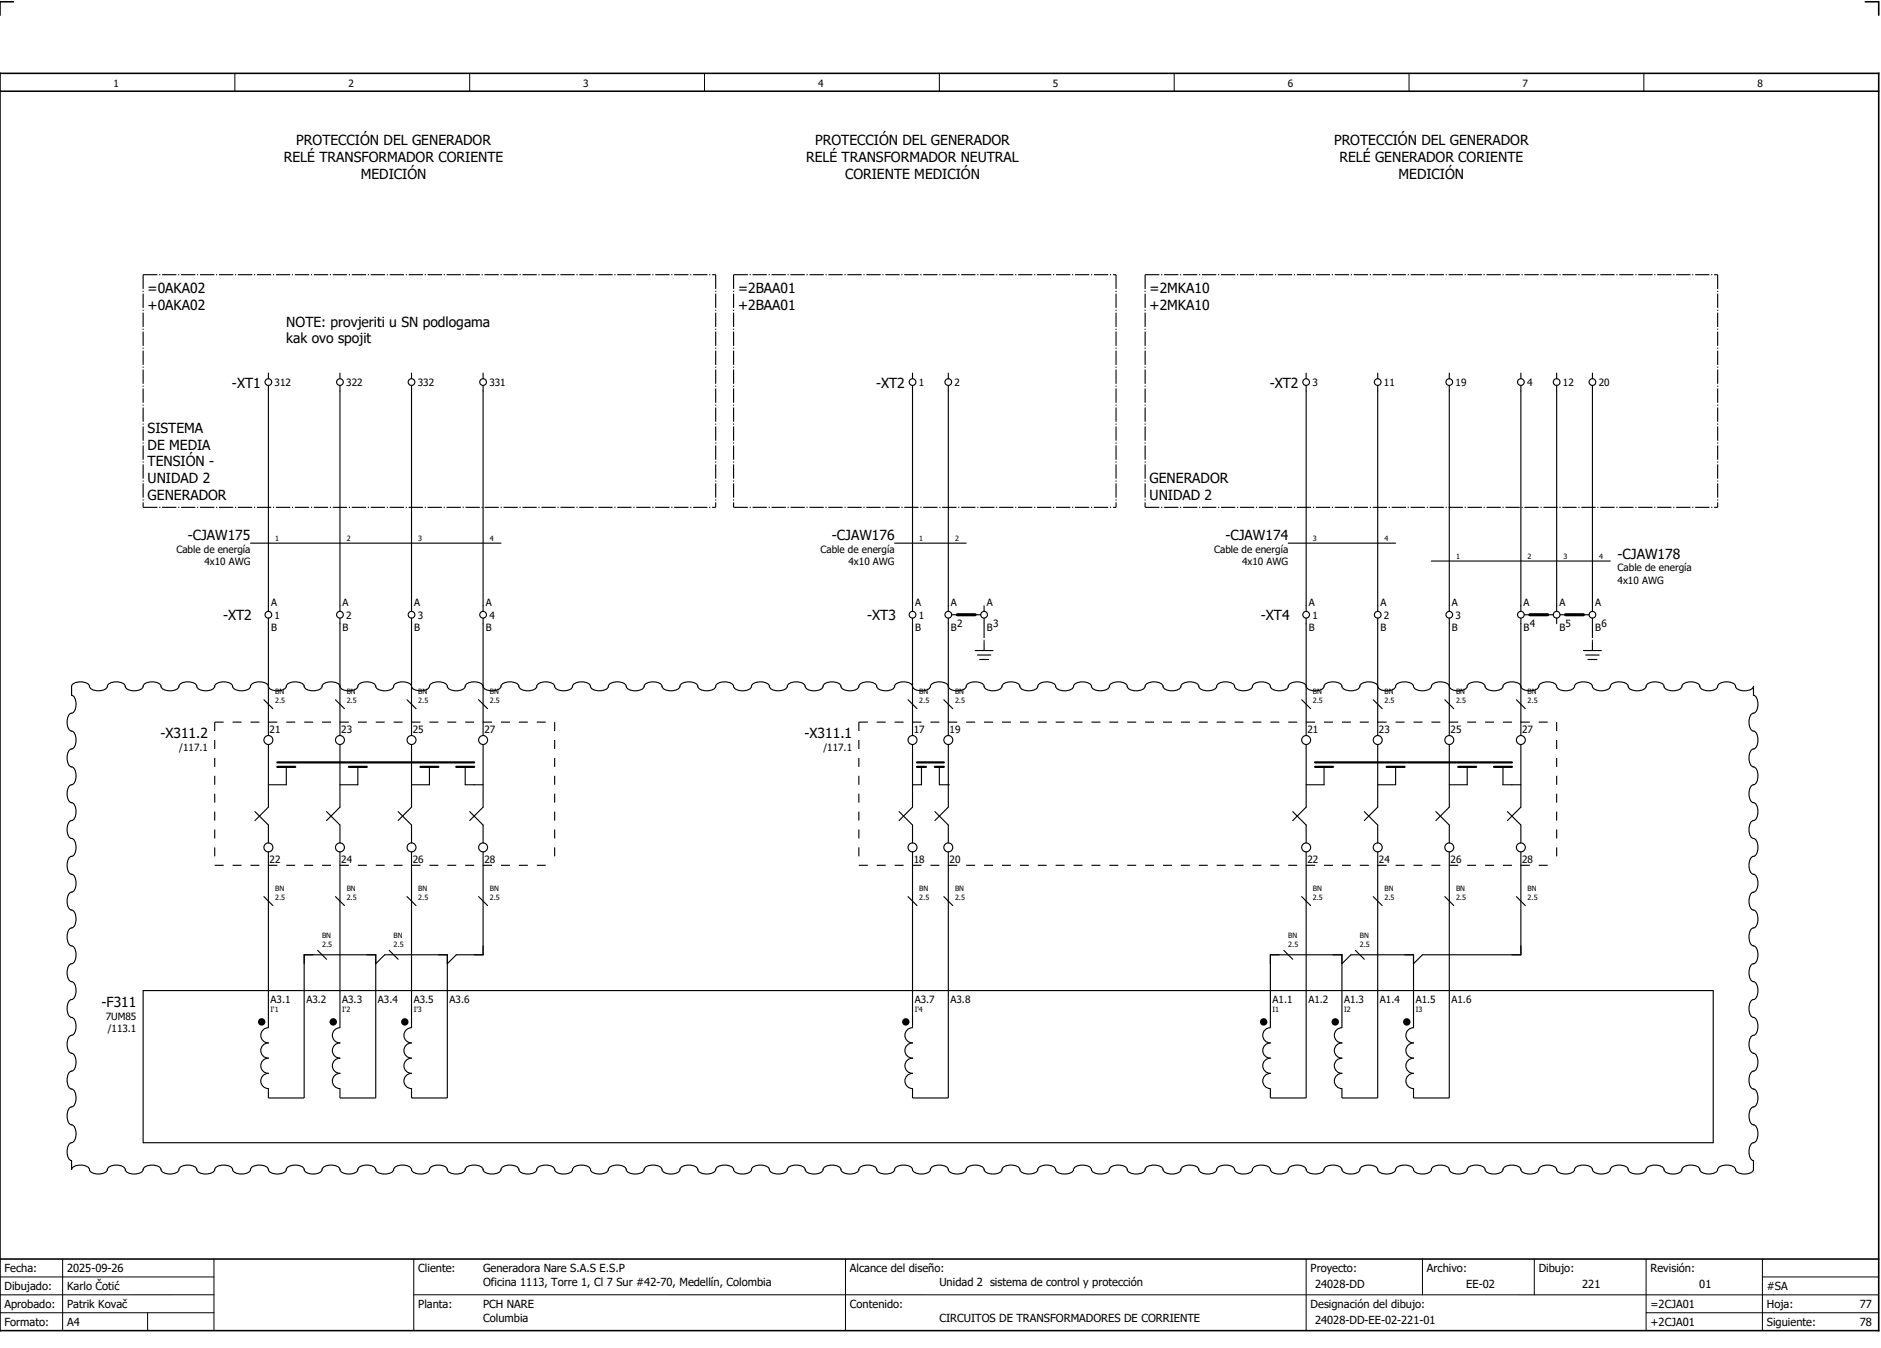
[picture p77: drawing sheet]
<svg xmlns="http://www.w3.org/2000/svg" width="421mm" height="301mm" viewBox="0 0 421 301" stroke-linecap="round" stroke-linejoin="round" font-family="sans-serif">
<defs><g id="words">
<g font-size="3.1">
<text x="66.2" y="32.5">PROTECCIÓN DEL GENERADOR</text>
<text x="182.2" y="32.5">PROTECCIÓN DEL GENERADOR</text>
<text x="298.2" y="32.5">PROTECCIÓN DEL GENERADOR</text>
<text x="63.5" y="36.3">RELÉ TRANSFORMADOR CORIENTE</text>
<text x="80.7" y="40">MEDICIÓN</text>
<text x="180.2" y="36.3">RELÉ TRANSFORMADOR NEUTRAL</text>
<text x="188.9" y="40">CORIENTE MEDICIÓN</text>
<text x="299.5" y="36.3">RELÉ GENERADOR CORIENTE</text>
<text x="312.7" y="40">MEDICIÓN</text>
<text x="33" y="65.5">=0AKA02</text>
<text x="165" y="65.5">=2BAA01</text>
<text x="257" y="65.5">=2MKA10</text>
<text x="33" y="69.3">+0AKA02</text>
<text x="165" y="69.3">+2BAA01</text>
<text x="257" y="69.3">+2MKA10</text>
<text x="64" y="73">NOTE: provjeriti u SN podlogama</text>
<text x="64" y="76.8">kak ovo spojit</text>
<text x="51.9" y="86.6">-XT1</text>
<text x="195.9" y="86.6">-XT2</text>
<text x="283.9" y="86.6">-XT2</text>
<text x="33" y="96.8">SISTEMA</text>
<text x="33" y="100.5">DE MEDIA</text>
<text x="33" y="104.3">TENSIÓN -</text>
<text x="33" y="108">UNIDAD 2</text>
<text x="33" y="111.8">GENERADOR</text>
<text x="257" y="108">GENERADOR</text>
<text x="257" y="111.8">UNIDAD 2</text>
<text x="42" y="120.8">-CJAW175</text>
<text x="186" y="120.8">-CJAW176</text>
<text x="274" y="120.8">-CJAW174</text>
<text x="361.6" y="124.8">-CJAW178</text>
<text x="49.9" y="138.6">-XT2</text>
<text x="193.9" y="138.6">-XT3</text>
<text x="281.9" y="138.6">-XT4</text>
<text x="35.8" y="165">-X311.2</text>
<text x="179.8" y="165">-X311.1</text>
<text x="22.7" y="225">-F311</text>
</g>
<g font-size="2.5">
<text x="1" y="284.4">Fecha:</text>
<text x="15" y="284.4">2025-09-26</text>
<text x="93.5" y="284.4">Cliente:</text>
<text x="108" y="284.4">Generadora Nare S.A.S E.S.P</text>
<text x="108" y="287.4">Oficina 1113, Torre 1, Cl 7 Sur #42-70, Medellín, Colombia</text>
<text x="190" y="284.4">Alcance del diseño:</text>
<text x="210" y="287.4">Unidad 2 sistema de control y protección</text>
<text x="293" y="284.4">Proyecto:</text>
<text x="294" y="287.9">24028-DD</text>
<text x="319" y="284.4">Archivo:</text>
<text x="327.8" y="287.9">EE-02</text>
<text x="344" y="284.4">Dibujo:</text>
<text x="353.7" y="287.9">221</text>
<text x="369" y="284.4">Revisión:</text>
<text x="379.9" y="287.9">01</text>
<text x="1" y="288.4">Dibujado:</text>
<text x="1" y="292.4">Aprobado:</text>
<text x="15" y="288.4">Karlo Čotić</text>
<text x="15" y="292.4">Patrik Kovač</text>
<text x="93.5" y="292.4">Planta:</text>
<text x="108" y="292.4">PCH NARE</text>
<text x="190" y="292.4">Contenido:</text>
<text x="293" y="292.4">Designación del dibujo:</text>
<text x="369" y="292.4">=2CJA01</text>
<text x="395" y="292.4">Hoja:</text>
<text x="395" y="288.4">#SA</text>
<text x="415.8" y="292.4">77</text>
<text x="1" y="296.4">Formato:</text>
<text x="15" y="296.4">A4</text>
<text x="108" y="295.4">Columbia</text>
<text x="210" y="295.4">CIRCUITOS DE TRANSFORMADORES DE CORRIENTE</text>
<text x="294" y="295.9">24028-DD-EE-02-221-01</text>
<text x="369" y="296.4">+2CJA01</text>
<text x="395" y="296.4">Siguiente:</text>
<text x="415.8" y="296.4">78</text>
</g>
<g font-size="2.2">
<text x="25.4" y="19.4">1</text>
<text x="77.9" y="19.4">2</text>
<text x="130.4" y="19.4">3</text>
<text x="182.9" y="19.4">4</text>
<text x="235.4" y="19.4">5</text>
<text x="287.9" y="19.4">6</text>
<text x="340.4" y="19.4">7</text>
<text x="392.9" y="19.4">8</text>
<text x="61.4" y="86.3">312</text>
<text x="77.4" y="86.3">322</text>
<text x="93.4" y="86.3">332</text>
<text x="109.4" y="86.3">331</text>
<text x="205.4" y="86.3">1</text>
<text x="213.4" y="86.3">2</text>
<text x="293.4" y="86.3">3</text>
<text x="309.4" y="86.3">11</text>
<text x="325.4" y="86.3">19</text>
<text x="341.4" y="86.3">4</text>
<text x="349.4" y="86.3">12</text>
<text x="357.4" y="86.3">20</text>
<text x="39.4" y="123.6">Cable de energía</text>
<text x="183.4" y="123.6">Cable de energía</text>
<text x="271.4" y="123.6">Cable de energía</text>
<text x="45.7" y="126.3">4x10 AWG</text>
<text x="189.7" y="126.3">4x10 AWG</text>
<text x="277.7" y="126.3">4x10 AWG</text>
<text x="361.6" y="127.7">Cable de energía</text>
<text x="361.6" y="130.4">4x10 AWG</text>
<text x="60.6" y="135.5">A</text>
<text x="76.6" y="135.5">A</text>
<text x="92.6" y="135.5">A</text>
<text x="108.6" y="135.5">A</text>
<text x="204.6" y="135.5">A</text>
<text x="212.6" y="135.5">A</text>
<text x="220.6" y="135.5">A</text>
<text x="292.6" y="135.5">A</text>
<text x="308.6" y="135.5">A</text>
<text x="324.6" y="135.5">A</text>
<text x="340.6" y="135.5">A</text>
<text x="348.6" y="135.5">A</text>
<text x="356.6" y="135.5">A</text>
<text x="60.6" y="141">B</text>
<text x="61.4" y="138.3">1</text>
<text x="76.6" y="141">B</text>
<text x="77.4" y="138.3">2</text>
<text x="92.6" y="141">B</text>
<text x="93.4" y="138.3">3</text>
<text x="108.6" y="141">B</text>
<text x="109.4" y="138.3">4</text>
<text x="204.6" y="141">B</text>
<text x="205.4" y="138.3">1</text>
<text x="212.6" y="140.9">B</text>
<text x="214" y="140">2</text>
<text x="220.6" y="141">B</text>
<text x="222" y="140">3</text>
<text x="292.6" y="141">B</text>
<text x="293.4" y="138.3">1</text>
<text x="308.6" y="141">B</text>
<text x="309.4" y="138.3">2</text>
<text x="324.6" y="141">B</text>
<text x="325.4" y="138.3">3</text>
<text x="340.6" y="140.9">B</text>
<text x="342" y="140">4</text>
<text x="348.6" y="141">B</text>
<text x="350" y="140">5</text>
<text x="356.6" y="141">B</text>
<text x="358" y="140">6</text>
<text x="40.1" y="167.9">/117.1</text>
<text x="60.3" y="163.9">21</text>
<text x="76.3" y="163.9">23</text>
<text x="92.3" y="163.9">25</text>
<text x="108.3" y="163.9">27</text>
<text x="184.1" y="167.9">/117.1</text>
<text x="204.3" y="163.9">17</text>
<text x="212.3" y="163.9">19</text>
<text x="292.3" y="163.9">21</text>
<text x="308.3" y="163.9">23</text>
<text x="324.3" y="163.9">25</text>
<text x="340.3" y="163.9">27</text>
<text x="60.3" y="192.9">22</text>
<text x="76.3" y="192.9">24</text>
<text x="92.3" y="192.9">26</text>
<text x="108.3" y="192.9">28</text>
<text x="204.3" y="192.9">18</text>
<text x="212.3" y="192.9">20</text>
<text x="292.3" y="192.9">22</text>
<text x="308.3" y="192.9">24</text>
<text x="324.3" y="192.9">26</text>
<text x="340.3" y="192.9">28</text>
<text x="23.6" y="227.9">7UM85</text>
<text x="60.5" y="224.1">A3.1</text>
<text x="68.5" y="224.1">A3.2</text>
<text x="76.5" y="224.1">A3.3</text>
<text x="84.5" y="224.1">A3.4</text>
<text x="92.5" y="224.1">A3.5</text>
<text x="100.5" y="224.1">A3.6</text>
<text x="204.5" y="224.1">A3.7</text>
<text x="212.5" y="224.1">A3.8</text>
<text x="284.5" y="224.1">A1.1</text>
<text x="292.5" y="224.1">A1.2</text>
<text x="300.5" y="224.1">A1.3</text>
<text x="308.5" y="224.1">A1.4</text>
<text x="316.5" y="224.1">A1.5</text>
<text x="324.5" y="224.1">A1.6</text>
<text x="24.1" y="230.6">/113.1</text>
</g>
<g font-size="1.6">
<text x="61.5" y="120.9">1</text>
<text x="77.5" y="120.9">2</text>
<text x="93.5" y="120.9">3</text>
<text x="109.5" y="120.9">4</text>
<text x="205.5" y="120.9">1</text>
<text x="213.5" y="120.9">2</text>
<text x="293.5" y="120.9">3</text>
<text x="309.5" y="120.9">4</text>
<text x="325.5" y="124.9">1</text>
<text x="341.5" y="124.9">2</text>
<text x="349.5" y="124.9">3</text>
<text x="357.5" y="124.9">4</text>
<text x="61.5" y="155.1">BN</text>
<text x="77.5" y="155.1">BN</text>
<text x="93.5" y="155.1">BN</text>
<text x="109.5" y="155.1">BN</text>
<text x="205.5" y="155.1">BN</text>
<text x="213.5" y="155.1">BN</text>
<text x="293.5" y="155.1">BN</text>
<text x="309.5" y="155.1">BN</text>
<text x="325.5" y="155.1">BN</text>
<text x="341.5" y="155.1">BN</text>
<text x="61.5" y="157.1">2.5</text>
<text x="77.5" y="157.1">2.5</text>
<text x="93.5" y="157.1">2.5</text>
<text x="109.5" y="157.1">2.5</text>
<text x="205.5" y="157.1">2.5</text>
<text x="213.5" y="157.1">2.5</text>
<text x="293.5" y="157.1">2.5</text>
<text x="309.5" y="157.1">2.5</text>
<text x="325.5" y="157.1">2.5</text>
<text x="341.5" y="157.1">2.5</text>
<text x="61.5" y="201.1">2.5</text>
<text x="61.5" y="199.1">BN</text>
<text x="77.5" y="201.1">2.5</text>
<text x="77.5" y="199.1">BN</text>
<text x="93.5" y="201.1">2.5</text>
<text x="93.5" y="199.1">BN</text>
<text x="109.5" y="201.1">2.5</text>
<text x="109.5" y="199.1">BN</text>
<text x="205.5" y="201.1">2.5</text>
<text x="205.5" y="199.1">BN</text>
<text x="213.5" y="201.1">2.5</text>
<text x="213.5" y="199.1">BN</text>
<text x="293.5" y="201.1">2.5</text>
<text x="293.5" y="199.1">BN</text>
<text x="309.5" y="201.1">2.5</text>
<text x="309.5" y="199.1">BN</text>
<text x="325.5" y="201.1">2.5</text>
<text x="325.5" y="199.1">BN</text>
<text x="341.5" y="201.1">2.5</text>
<text x="341.5" y="199.1">BN</text>
<text x="72" y="209.6">BN</text>
<text x="88" y="209.6">BN</text>
<text x="288" y="209.6">BN</text>
<text x="304" y="209.6">BN</text>
<text x="72" y="211.6">2.5</text>
<text x="88" y="211.6">2.5</text>
<text x="288" y="211.6">2.5</text>
<text x="304" y="211.6">2.5</text>
<text x="60.5" y="226.2">I'1</text>
<text x="76.5" y="226.2">I'2</text>
<text x="92.5" y="226.2">I'3</text>
<text x="204.5" y="226.2">I'4</text>
<text x="284.5" y="226.2">I1</text>
<text x="300.5" y="226.2">I2</text>
<text x="316.5" y="226.2">I3</text>
</g>
</g></defs>
<path d="M0 16.4h420v281h-420zM3 .4h-3v3M417 .4h3v3M0 20.4h420M0 281.4h420" fill="none" stroke="#000" stroke-width=".35"/>
<g fill="none" stroke="#000" stroke-width=".22">
<path d="M52.5 16.4v4M105 16.4v4M157.5 16.4v4M210 16.4v4M262.5 16.4v4M315 16.4v4M367.5 16.4v4M0 285.4h47.8M0 293.4h47.8M14 281.4v16M33 293.4v4M47.8 281.4v16"/>
<path d="M47.8 289.4h-47.8M92.5 281.4v16M92.5 289.4h327.5M189 281.4v16M292 281.4v15.8M318 281.4v8M343 281.4v8M368 281.4v15.8M368 293.4h52M394 285.4h26M394 281.4v15.8"/>
</g>
<g fill="none" stroke="#000" stroke-width=".25">
<path d="M60 83.4v1.2M60 86.1v50.5M76 83.4v1.2M76 86.1v50.5M92 83.4v1.2M92 86.1v50.5M108 83.4v1.2M108 86.1v50.5M204 83.4v1.2M204 86.1v50.5M212 83.4v1.2M212 86.1v50.5"/>
<path d="M292 83.4v1.2M292 86.1v50.5M308 83.4v1.2M308 86.1v50.5M324 83.4v1.2M324 86.1v50.5M340 83.4v1.2M340 86.1v50.5M348 83.4v1.2M348 86.1v50.5M356 83.4v1.2M356 86.1v50.5"/>
<path d="M56 121.4h56M60 138.1v26.3M76 138.1v26.3M92 138.1v26.3M108 138.1v26.3M200 121.4h16M204 138.1v26.3M212 138.1v26.3M212.8 137.4h1.2M218 137.4h1.2M220 135.4v1.2M220 138.1v1.3"/>
<path d="M288 121.4h24M292 138.1v26.3M308 138.1v26.3M320 125.4h40M324 138.1v26.3M340 138.1v26.3M340.8 137.4h1.2M346 137.4h1.3M348 138.1v1.3M348.8 137.4h1.2M354 137.4h1.3M356 138.1v1.3"/>
<path d="M16.1 153.1a2.98 2.98 0 0 1 3.8 0 1.68 1.68 0 0 0 2.1 1.3 1.68 1.68 0 0 0 2.1-1.3 2.98 2.98 0 0 1 3.8 0 1.68 1.68 0 0 0 2.1 1.3 1.68 1.68 0 0 0 2.1-1.3 2.98 2.98 0 0 1 3.8 0 1.68 1.68 0 0 0 2.1 1.3 1.68 1.68 0 0 0 2.1-1.3 2.98 2.98 0 0 1 3.8 0 1.68 1.68 0 0 0 2.1 1.3 1.68 1.68 0 0 0 2.1-1.3 2.98 2.98 0 0 1 3.8 0 1.68 1.68 0 0 0 2.1 1.3 1.68 1.68 0 0 0 2.1-1.3 2.98 2.98 0 0 1 3.8 0 1.68 1.68 0 0 0 2.1 1.3 1.68 1.68 0 0 0 2.1-1.3 2.98 2.98 0 0 1 3.8 0 1.68 1.68 0 0 0 2.1 1.3 1.68 1.68 0 0 0 2.1-1.3 2.98 2.98 0 0 1 3.8 0 1.68 1.68 0 0 0 2.1 1.3 1.68 1.68 0 0 0 2.1-1.3 2.98 2.98 0 0 1 3.8 0 1.68 1.68 0 0 0 2.1 1.3 1.68 1.68 0 0 0 2.1-1.3 2.98 2.98 0 0 1 3.8 0 1.69 1.69 0 0 0 2.1 1.3 1.68 1.68 0 0 0 2.1-1.3 2.98 2.98 0 0 1 3.8 0 1.68 1.68 0 0 0 2.1 1.3 1.68 1.68 0 0 0 2.1-1.3 2.98 2.98 0 0 1 3.8 0 1.69 1.69 0 0 0 2.1 1.3 1.68 1.68 0 0 0 2.1-1.3 2.98 2.98 0 0 1 3.8 0 1.68 1.68 0 0 0 2.1 1.3 1.68 1.68 0 0 0 2.1-1.3 2.98 2.98 0 0 1 3.8 0 1.68 1.68 0 0 0 2.1 1.3 1.68 1.68 0 0 0 2.1-1.3 2.98 2.98 0 0 1 3.8 0 1.69 1.69 0 0 0 2.1 1.3 1.68 1.68 0 0 0 2.1-1.3 2.98 2.98 0 0 1 3.8 0 1.68 1.68 0 0 0 2.1 1.3 1.68 1.68 0 0 0 2.1-1.3 2.98 2.98 0 0 1 3.8 0 1.68 1.68 0 0 0 2.1 1.3 1.68 1.68 0 0 0 2.1-1.3 2.98 2.98 0 0 1 3.8 0 1.68 1.68 0 0 0 2.1 1.3 1.68 1.68 0 0 0 2.1-1.3 2.98 2.98 0 0 1 3.8 0 1.68 1.68 0 0 0 2.1 1.3 1.68 1.68 0 0 0 2.1-1.3 2.98 2.98 0 0 1 3.8 0 1.69 1.69 0 0 0 2.1 1.3 1.68 1.68 0 0 0 2.1-1.3 2.98 2.98 0 0 1 3.8 0 1.68 1.68 0 0 0 2.1 1.3 1.68 1.68 0 0 0 2.1-1.3 2.98 2.98 0 0 1 3.8 0 1.69 1.69 0 0 0 2.1 1.3 1.68 1.68 0 0 0 2.1-1.3 2.98 2.98 0 0 1 3.8 0 1.69 1.69 0 0 0 2.1 1.3 1.68 1.68 0 0 0 2.1-1.3 2.98 2.98 0 0 1 3.8 0 1.69 1.69 0 0 0 2.1 1.3 1.68 1.68 0 0 0 2.1-1.3 2.98 2.98 0 0 1 3.8 0 1.68 1.68 0 0 0 2.1 1.3 1.68 1.68 0 0 0 2.1-1.3 2.98 2.98 0 0 1 3.8 0 1.69 1.69 0 0 0 2.1 1.3 1.68 1.68 0 0 0 2.1-1.3 2.98 2.98 0 0 1 3.8 0 1.69 1.69 0 0 0 2.1 1.3 1.68 1.68 0 0 0 2.1-1.3 2.98 2.98 0 0 1 3.8 0 1.68 1.68 0 0 0 2.1 1.3 1.68 1.68 0 0 0 2.1-1.3 2.98 2.98 0 0 1 3.8 0 1.69 1.69 0 0 0 2.1 1.3 1.68 1.68 0 0 0 2.1-1.3 2.98 2.98 0 0 1 3.8 0 1.69 1.69 0 0 0 2.1 1.3 1.68 1.68 0 0 0 2.1-1.3 2.98 2.98 0 0 1 3.8 0 1.68 1.68 0 0 0 2.1 1.3 1.68 1.68 0 0 0 2.1-1.3 2.98 2.98 0 0 1 3.8 0 1.69 1.69 0 0 0 2.1 1.3 1.68 1.68 0 0 0 2.1-1.3 2.98 2.98 0 0 1 3.8 0 1.69 1.69 0 0 0 2.1 1.3 1.68 1.68 0 0 0 2.1-1.3 2.98 2.98 0 0 1 3.8 0 1.68 1.68 0 0 0 2.1 1.3 1.68 1.68 0 0 0 2.1-1.3 2.98 2.98 0 0 1 3.8 0 1.69 1.69 0 0 0 2.1 1.3 1.68 1.68 0 0 0 2.1-1.3 2.98 2.98 0 0 1 3.8 0 1.69 1.69 0 0 0 2.1 1.3 1.68 1.68 0 0 0 2.1-1.3 2.98 2.98 0 0 1 3.8 0 1.68 1.68 0 0 0 2.1 1.3 1.68 1.68 0 0 0 2.1-1.3 2.98 2.98 0 0 1 3.8 0 1.68 1.68 0 0 0 2.1 1.3 1.68 1.68 0 0 0 2.1-1.3 2.98 2.98 0 0 1 3.8 0 1.69 1.69 0 0 0 2.1 1.3 1.68 1.68 0 0 0 2.1-1.3 2.98 2.98 0 0 1 3.8 0 1.69 1.69 0 0 0 2.1 1.3 1.68 1.68 0 0 0 2.1-1.3 2.98 2.98 0 0 1 3.8 0 1.68 1.68 0 0 0 2.1 1.3 1.68 1.68 0 0 0 2.1-1.3 2.98 2.98 0 0 1 3.8 0 1.69 1.69 0 0 0 2.1 1.3 1.68 1.68 0 0 0 2.1-1.3 2.97 2.97 0 0 1 3.8 0 1.69 1.69 0 0 0 2.1 1.3 1.68 1.68 0 0 0 2.1-1.3 2.98 2.98 0 0 1 3.8 0 1.68 1.68 0 0 0 2.1 1.3 1.69 1.69 0 0 0 2.1-1.3 2.98 2.98 0 0 1 3.8 0 1.69 1.69 0 0 0 2.1 1.3 1.68 1.68 0 0 0 2.1-1.3 2.98 2.98 0 0 1 3.8 0 1.69 1.69 0 0 0 2.1 1.3 1.68 1.68 0 0 0 2.1-1.3 2.98 2.98 0 0 1 3.8 0 1.68 1.68 0 0 0 2.1 1.3 1.94 1.94 0 0 0 2-1v2l.3 .1a2.98 2.98 0 0 1 0 3.8 1.68 1.68 0 0 0-1.3 2.1 1.68 1.68 0 0 0 1.3 2.1 2.97 2.97 0 0 1 0 3.8 1.69 1.69 0 0 0-1.3 2.1 1.68 1.68 0 0 0 1.3 2.1 2.97 2.97 0 0 1 0 3.8 1.68 1.68 0 0 0-1.3 2.1 1.68 1.68 0 0 0 1.3 2.1 2.98 2.98 0 0 1 0 3.8 1.68 1.68 0 0 0-1.3 2.1 1.68 1.68 0 0 0 1.3 2.1 2.97 2.97 0 0 1 0 3.8 1.69 1.69 0 0 0-1.3 2.1 1.68 1.68 0 0 0 1.3 2.1 2.97 2.97 0 0 1 0 3.8 1.68 1.68 0 0 0-1.3 2.1 1.68 1.68 0 0 0 1.3 2.1 2.97 2.97 0 0 1 0 3.8 1.69 1.69 0 0 0-1.3 2.1 1.68 1.68 0 0 0 1.3 2.1 2.97 2.97 0 0 1 0 3.8 1.68 1.68 0 0 0-1.3 2.1 1.68 1.68 0 0 0 1.3 2.1 2.97 2.97 0 0 1 0 3.8 1.68 1.68 0 0 0-1.3 2.1 1.68 1.68 0 0 0 1.3 2.1 2.98 2.98 0 0 1 0 3.8 1.68 1.68 0 0 0-1.3 2.1 1.68 1.68 0 0 0 1.3 2.1 2.98 2.98 0 0 1 0 3.8 1.69 1.69 0 0 0-1.3 2.1 1.68 1.68 0 0 0 1.3 2.1 2.97 2.97 0 0 1 0 3.8 1.68 1.68 0 0 0-1.3 2.1 1.68 1.68 0 0 0 1.3 2.1 2.97 2.97 0 0 1 0 3.8 1.68 1.68 0 0 0-1.3 2.1 1.93 1.93 0 0 0 1 2l-.1 2.3a2.98 2.98 0 0 1-3.8 0 1.68 1.68 0 0 0-2.1-1.3 1.69 1.69 0 0 0-2.1 1.3 2.98 2.98 0 0 1-3.8 0 1.69 1.69 0 0 0-2.1-1.3 1.68 1.68 0 0 0-2.1 1.3 2.98 2.98 0 0 1-3.8 0 1.69 1.69 0 0 0-2.1-1.3 1.68 1.68 0 0 0-2.1 1.3 2.98 2.98 0 0 1-3.8 0 1.68 1.68 0 0 0-2.1-1.3 1.68 1.68 0 0 0-2.1 1.3 2.98 2.98 0 0 1-3.8 0 1.68 1.68 0 0 0-2.1-1.3 1.68 1.68 0 0 0-2.1 1.3 2.98 2.98 0 0 1-3.8 0 1.69 1.69 0 0 0-2.1-1.3 1.68 1.68 0 0 0-2.1 1.3 2.98 2.98 0 0 1-3.8 0 1.69 1.69 0 0 0-2.1-1.3 1.68 1.68 0 0 0-2.1 1.3 2.98 2.98 0 0 1-3.8 0 1.68 1.68 0 0 0-2.1-1.3 1.68 1.68 0 0 0-2.1 1.3 2.98 2.98 0 0 1-3.8 0 1.69 1.69 0 0 0-2.1-1.3 1.68 1.68 0 0 0-2.1 1.3 2.98 2.98 0 0 1-3.8 0 1.69 1.69 0 0 0-2.1-1.3 1.68 1.68 0 0 0-2.1 1.3 2.98 2.98 0 0 1-3.8 0 1.69 1.69 0 0 0-2.1-1.3 1.68 1.68 0 0 0-2.1 1.3 2.98 2.98 0 0 1-3.8 0 1.68 1.68 0 0 0-2.1-1.3 1.68 1.68 0 0 0-2.1 1.3 2.98 2.98 0 0 1-3.8 0 1.69 1.69 0 0 0-2.1-1.3 1.68 1.68 0 0 0-2.1 1.3 2.98 2.98 0 0 1-3.8 0 1.69 1.69 0 0 0-2.1-1.3 1.68 1.68 0 0 0-2.1 1.3 2.98 2.98 0 0 1-3.8 0 1.68 1.68 0 0 0-2.1-1.3 1.68 1.68 0 0 0-2.1 1.3 2.98 2.98 0 0 1-3.8 0 1.69 1.69 0 0 0-2.1-1.3 1.68 1.68 0 0 0-2.1 1.3 2.98 2.98 0 0 1-3.8 0 1.69 1.69 0 0 0-2.1-1.3 1.68 1.68 0 0 0-2.1 1.3 2.98 2.98 0 0 1-3.8 0 1.68 1.68 0 0 0-2.1-1.3 1.68 1.68 0 0 0-2.1 1.3 2.98 2.98 0 0 1-3.8 0 1.69 1.69 0 0 0-2.1-1.3 1.68 1.68 0 0 0-2.1 1.3 2.98 2.98 0 0 1-3.8 0 1.69 1.69 0 0 0-2.1-1.3 1.68 1.68 0 0 0-2.1 1.3 2.98 2.98 0 0 1-3.8 0 1.68 1.68 0 0 0-2.1-1.3 1.68 1.68 0 0 0-2.1 1.3 2.98 2.98 0 0 1-3.8 0 1.69 1.69 0 0 0-2.1-1.3 1.68 1.68 0 0 0-2.1 1.3 2.98 2.98 0 0 1-3.8 0 1.69 1.69 0 0 0-2.1-1.3 1.68 1.68 0 0 0-2.1 1.3 2.98 2.98 0 0 1-3.8 0 1.68 1.68 0 0 0-2.1-1.3 1.68 1.68 0 0 0-2.1 1.3 2.98 2.98 0 0 1-3.8 0 1.68 1.68 0 0 0-2.1-1.3 1.68 1.68 0 0 0-2.1 1.3 2.98 2.98 0 0 1-3.8 0 1.69 1.69 0 0 0-2.1-1.3 1.68 1.68 0 0 0-2.1 1.3 2.98 2.98 0 0 1-3.8 0 1.68 1.68 0 0 0-2.1-1.3 1.68 1.68 0 0 0-2.1 1.3 2.98 2.98 0 0 1-3.8 0 1.68 1.68 0 0 0-2.1-1.3 1.68 1.68 0 0 0-2.1 1.3 2.98 2.98 0 0 1-3.8 0 1.69 1.69 0 0 0-2.1-1.3 1.68 1.68 0 0 0-2.1 1.3 2.98 2.98 0 0 1-3.8 0 1.68 1.68 0 0 0-2.1-1.3 1.68 1.68 0 0 0-2.1 1.3 2.98 2.98 0 0 1-3.8 0 1.69 1.69 0 0 0-2.1-1.3 1.68 1.68 0 0 0-2.1 1.3 2.98 2.98 0 0 1-3.8 0 1.68 1.68 0 0 0-2.1-1.3 1.68 1.68 0 0 0-2.1 1.3 2.98 2.98 0 0 1-3.8 0 1.68 1.68 0 0 0-2.1-1.3 1.68 1.68 0 0 0-2.1 1.3 2.98 2.98 0 0 1-3.8 0 1.69 1.69 0 0 0-2.1-1.3 1.68 1.68 0 0 0-2.1 1.3 2.98 2.98 0 0 1-3.8 0 1.68 1.68 0 0 0-2.1-1.3 1.68 1.68 0 0 0-2.1 1.3 2.98 2.98 0 0 1-3.8 0 1.68 1.68 0 0 0-2.1-1.3 1.68 1.68 0 0 0-2.1 1.3 2.98 2.98 0 0 1-3.8 0 1.68 1.68 0 0 0-2.1-1.3 1.68 1.68 0 0 0-2.1 1.3 2.98 2.98 0 0 1-3.8 0 1.68 1.68 0 0 0-2.1-1.3 1.68 1.68 0 0 0-2.1 1.3 2.98 2.98 0 0 1-3.8 0 1.68 1.68 0 0 0-2.1-1.3 1.68 1.68 0 0 0-2.1 1.3 2.98 2.98 0 0 1-3.8 0 1.68 1.68 0 0 0-2.1-1.3 1.68 1.68 0 0 0-2.1 1.3 2.98 2.98 0 0 1-3.8 0 1.68 1.68 0 0 0-2.1-1.3 1.68 1.68 0 0 0-2.1 1.3 2.98 2.98 0 0 1-3.8 0 1.68 1.68 0 0 0-2.1-1.3 1.68 1.68 0 0 0-2.1 1.3 2.98 2.98 0 0 1-3.8 0 1.68 1.68 0 0 0-2.1-1.3 1.68 1.68 0 0 0-2.1 1.3 2.98 2.98 0 0 1-3.8 0 1.69 1.69 0 0 0-2.1-1.3 1.68 1.68 0 0 0-2.1 1.3 2.98 2.98 0 0 1-3.8 0 1.68 1.68 0 0 0-2.1-1.3 1.68 1.68 0 0 0-2.1 1.3 2.98 2.98 0 0 1-3.8 0 1.68 1.68 0 0 0-2.1-1.3 1.68 1.68 0 0 0-2.1 1.3 2.98 2.98 0 0 1-3.8 0 1.68 1.68 0 0 0-2.1-1.3 1.93 1.93 0 0 0-2 1v-2l-.3-.1a2.98 2.98 0 0 1 0-3.8 1.68 1.68 0 0 0 1.3-2.1 1.68 1.68 0 0 0-1.3-2.1 2.98 2.98 0 0 1 0-3.8 1.68 1.68 0 0 0 1.3-2.1 1.68 1.68 0 0 0-1.3-2.1 2.98 2.98 0 0 1 0-3.8 1.69 1.69 0 0 0 1.3-2.1 1.68 1.68 0 0 0-1.3-2.1 2.98 2.98 0 0 1 0-3.8 1.68 1.68 0 0 0 1.3-2.1 1.68 1.68 0 0 0-1.3-2.1 2.98 2.98 0 0 1 0-3.8 1.68 1.68 0 0 0 1.3-2.1 1.68 1.68 0 0 0-1.3-2.1 2.98 2.98 0 0 1 0-3.8 1.68 1.68 0 0 0 1.3-2.1 1.68 1.68 0 0 0-1.3-2.1 2.98 2.98 0 0 1 0-3.8 1.68 1.68 0 0 0 1.3-2.1 1.68 1.68 0 0 0-1.3-2.1 2.98 2.98 0 0 1 0-3.8 1.68 1.68 0 0 0 1.3-2.1 1.68 1.68 0 0 0-1.3-2.1 2.98 2.98 0 0 1 0-3.8 1.68 1.68 0 0 0 1.3-2.1 1.68 1.68 0 0 0-1.3-2.1 2.98 2.98 0 0 1 0-3.8 1.69 1.69 0 0 0 1.3-2.1 1.68 1.68 0 0 0-1.3-2.1 2.98 2.98 0 0 1 0-3.8 1.68 1.68 0 0 0 1.3-2.1 1.68 1.68 0 0 0-1.3-2.1 2.98 2.98 0 0 1 0-3.8 1.68 1.68 0 0 0 1.3-2.1 1.68 1.68 0 0 0-1.3-2.1 2.98 2.98 0 0 1 0-3.8 1.69 1.69 0 0 0 1.3-2.1 1.94 1.94 0 0 0-1-2zM59 156.4l2 2M75 156.4l2 2M91 156.4l2 2M107 156.4l2 2M203 156.4l2 2M211 156.4l2 2M218 145.4h4M218.5 146.4h3M219 147.4h2M220 143.4v2M291 156.4l2 2"/>
<path d="M307 156.4l2 2M323 156.4l2 2M339 156.4l2 2M354 145.4h4M354.5 146.4h3M355 147.4h2M356 143.4v2M60 166.4v14l-3 3M64 171.4v4h-4M76 166.4v14l-3 3M80 171.4v4h-4M92 166.4v14l-3 3"/>
<path d="M96 171.4v4h-4M104 171.4v4h4M108 166.4v14l-3 3M204 166.4v14l-3 3M206 171.4v4h-2M210 171.4v4h2M212 175.4h.1M212 166.4v14l-3 3M292 166.4v14l-3 3M296 171.4v4h-4M308 166.4v14l-3 3M312 171.4v4h-4"/>
<path d="M324 166.4v14l-3 3M328 171.4v4h-4M336 171.4v4h4M340 166.4v14l-3 3M57 181.4l3 3v4M60 190.4v39.3a1.7 1.7 0 0 0-1.7 1.7 1.7 1.7 0 0 0 1.7 1.7 1.7 1.7 0 0 0-1.7 1.7 1.7 1.7 0 0 0 1.7 1.7 1.7 1.7 0 0 0-1.7 1.7 1.7 1.7 0 0 0 1.7 1.7 1.7 1.7 0 0 0-1.7 1.7 1.7 1.7 0 0 0 1.7 1.7v2.1h8v-32h16v32h-8v-2.1a1.7 1.7 0 0 1-1.7-1.7 1.7 1.7 0 0 1 1.7-1.7 1.7 1.7 0 0 1-1.7-1.7 1.7 1.7 0 0 1 1.7-1.7 1.7 1.7 0 0 1-1.7-1.7 1.7 1.7 0 0 1 1.7-1.7 1.7 1.7 0 0 1-1.7-1.7 1.7 1.7 0 0 1 1.7-1.7v-39.3M73 181.4l3 3v4M89 181.4l3 3v4M92 190.4v39.3a1.7 1.7 0 0 0-1.7 1.7 1.7 1.7 0 0 0 1.7 1.7 1.7 1.7 0 0 0-1.7 1.7 1.7 1.7 0 0 0 1.7 1.7 1.7 1.7 0 0 0-1.7 1.7 1.7 1.7 0 0 0 1.7 1.7 1.7 1.7 0 0 0-1.7 1.7 1.7 1.7 0 0 0 1.7 1.7v2.1h8v-32h-14l-2 2M105 181.4l3 3v4M108 190.4v23h-6l-2 2M201 181.4l3 3v4"/>
<path d="M204 190.4v39.3a1.7 1.7 0 0 0-1.7 1.7 1.7 1.7 0 0 0 1.7 1.7 1.7 1.7 0 0 0-1.7 1.7 1.7 1.7 0 0 0 1.7 1.7 1.7 1.7 0 0 0-1.7 1.7 1.7 1.7 0 0 0 1.7 1.7 1.7 1.7 0 0 0-1.7 1.7 1.7 1.7 0 0 0 1.7 1.7v2.1h8v-55M209 181.4l3 3v4M289 181.4l3 3v4M292 190.4v55h-8v-2.1a1.7 1.7 0 0 1-1.7-1.7 1.7 1.7 0 0 1 1.7-1.7 1.7 1.7 0 0 1-1.7-1.7 1.7 1.7 0 0 1 1.7-1.7 1.7 1.7 0 0 1-1.7-1.7 1.7 1.7 0 0 1 1.7-1.7 1.7 1.7 0 0 1-1.7-1.7 1.7 1.7 0 0 1 1.7-1.7v-16.3h16v16.3a1.7 1.7 0 0 0-1.7 1.7 1.7 1.7 0 0 0 1.7 1.7 1.7 1.7 0 0 0-1.7 1.7 1.7 1.7 0 0 0 1.7 1.7 1.7 1.7 0 0 0-1.7 1.7 1.7 1.7 0 0 0 1.7 1.7 1.7 1.7 0 0 0-1.7 1.7 1.7 1.7 0 0 0 1.7 1.7v2.1h8v-55M305 181.4l3 3v4M321 181.4l3 3v4M324 190.4v55h-8v-2.1a1.7 1.7 0 0 1-1.7-1.7 1.7 1.7 0 0 1 1.7-1.7 1.7 1.7 0 0 1-1.7-1.7 1.7 1.7 0 0 1 1.7-1.7 1.7 1.7 0 0 1-1.7-1.7 1.7 1.7 0 0 1 1.7-1.7 1.7 1.7 0 0 1-1.7-1.7 1.7 1.7 0 0 1 1.7-1.7v-16.3h-14l-2 2M337 181.4l3 3v4M340 190.4v23h-22l-2 2M59 200.4l2 2M71 212.4l2 2M75 200.4l2 2"/>
<path d="M87 212.4l2 2M91 200.4l2 2M107 200.4l2 2M203 200.4l2 2M211 200.4l2 2M287 212.4l2 2M291 200.4l2 2M303 212.4l2 2M307 200.4l2 2M323 200.4l2 2M339 200.4l2 2M32 221.4h351v34h-351z"/>
<circle cx="60" cy="85.4" r=".75"/>
<circle cx="76" cy="85.4" r=".75"/>
<circle cx="92" cy="85.4" r=".75"/>
<circle cx="108" cy="85.4" r=".75"/>
<circle cx="204" cy="85.4" r=".75"/>
<circle cx="212" cy="85.4" r=".75"/>
<circle cx="292" cy="85.4" r=".75"/>
<circle cx="308" cy="85.4" r=".75"/>
<circle cx="324" cy="85.4" r=".75"/>
<circle cx="340" cy="85.4" r=".75"/>
<circle cx="348" cy="85.4" r=".75"/>
<circle cx="356" cy="85.4" r=".75"/>
<circle cx="60" cy="137.4" r=".75"/>
<circle cx="76" cy="137.4" r=".75"/>
<circle cx="92" cy="137.4" r=".75"/>
<circle cx="108" cy="137.4" r=".75"/>
<circle cx="204" cy="137.4" r=".75"/>
<circle cx="212" cy="137.4" r=".75"/>
<circle cx="220" cy="137.4" r=".75"/>
<circle cx="292" cy="137.4" r=".75"/>
<circle cx="308" cy="137.4" r=".75"/>
<circle cx="324" cy="137.4" r=".75"/>
<circle cx="340" cy="137.4" r=".75"/>
<circle cx="348" cy="137.4" r=".75"/>
<circle cx="356" cy="137.4" r=".75"/>
<circle cx="60" cy="165.4" r="1"/>
<circle cx="76" cy="165.4" r="1"/>
<circle cx="92" cy="165.4" r="1"/>
<circle cx="108" cy="165.4" r="1"/>
<circle cx="204" cy="165.4" r="1"/>
<circle cx="212" cy="165.4" r="1"/>
<circle cx="292" cy="165.4" r="1"/>
<circle cx="308" cy="165.4" r="1"/>
<circle cx="324" cy="165.4" r="1"/>
<circle cx="340" cy="165.4" r="1"/>
<circle cx="60" cy="189.4" r="1"/>
<circle cx="76" cy="189.4" r="1"/>
<circle cx="92" cy="189.4" r="1"/>
<circle cx="108" cy="189.4" r="1"/>
<circle cx="204" cy="189.4" r="1"/>
<circle cx="212" cy="189.4" r="1"/>
<circle cx="292" cy="189.4" r="1"/>
<circle cx="308" cy="189.4" r="1"/>
<circle cx="324" cy="189.4" r="1"/>
<circle cx="340" cy="189.4" r="1"/>
</g>
<g fill="none" stroke="#000" stroke-width=".25" stroke-dasharray="3.2 .4 .3 .4" stroke-linecap="butt">
<path d="M32 61.4h128M32 61.4v52M160 61.4v52M164 61.4h85.5M164 61.4v52M249.5 61.4v52M256 61.4h128M256 61.4v52M384 61.4v52M32 113.4h128M164 113.4h85.5M256 113.4h128"/>
<path d="M220 139.4v4M356 139.4v4"/>
</g>
<path d="M214 137.4h4M342 137.4h4M350 137.4h4" fill="none" stroke="#000" stroke-width=".7"/>
<g fill="none" stroke="#000" stroke-width=".5">
<path d="M62 171.4h4M62 170.4h44M78 171.4h4M94 171.4h4M102 171.4h4M205 171.4h2M205 170.4h6M209 171.4h2M294 171.4h4M294 170.4h44M310 171.4h4M326 171.4h4"/>
<path d="M334 171.4h4"/>
</g>
<g fill="#000">
<circle cx="58.5" cy="228.4" r=".83"/>
<circle cx="74.5" cy="228.4" r=".83"/>
<circle cx="90.5" cy="228.4" r=".83"/>
<circle cx="202.5" cy="228.4" r=".83"/>
<circle cx="282.5" cy="228.4" r=".83"/>
<circle cx="298.5" cy="228.4" r=".83"/>
<circle cx="314.5" cy="228.4" r=".83"/>
</g>
<path d="M48 161.4h76M48 161.4v32M124 161.4v32M192 161.4h156M192 161.4v32M348 161.4v32M48 193.4h76M192 193.4h156" fill="none" stroke="#000" stroke-width=".25" stroke-dasharray="2 2" stroke-linecap="butt"/>
<use href="#words"/>
</svg>
